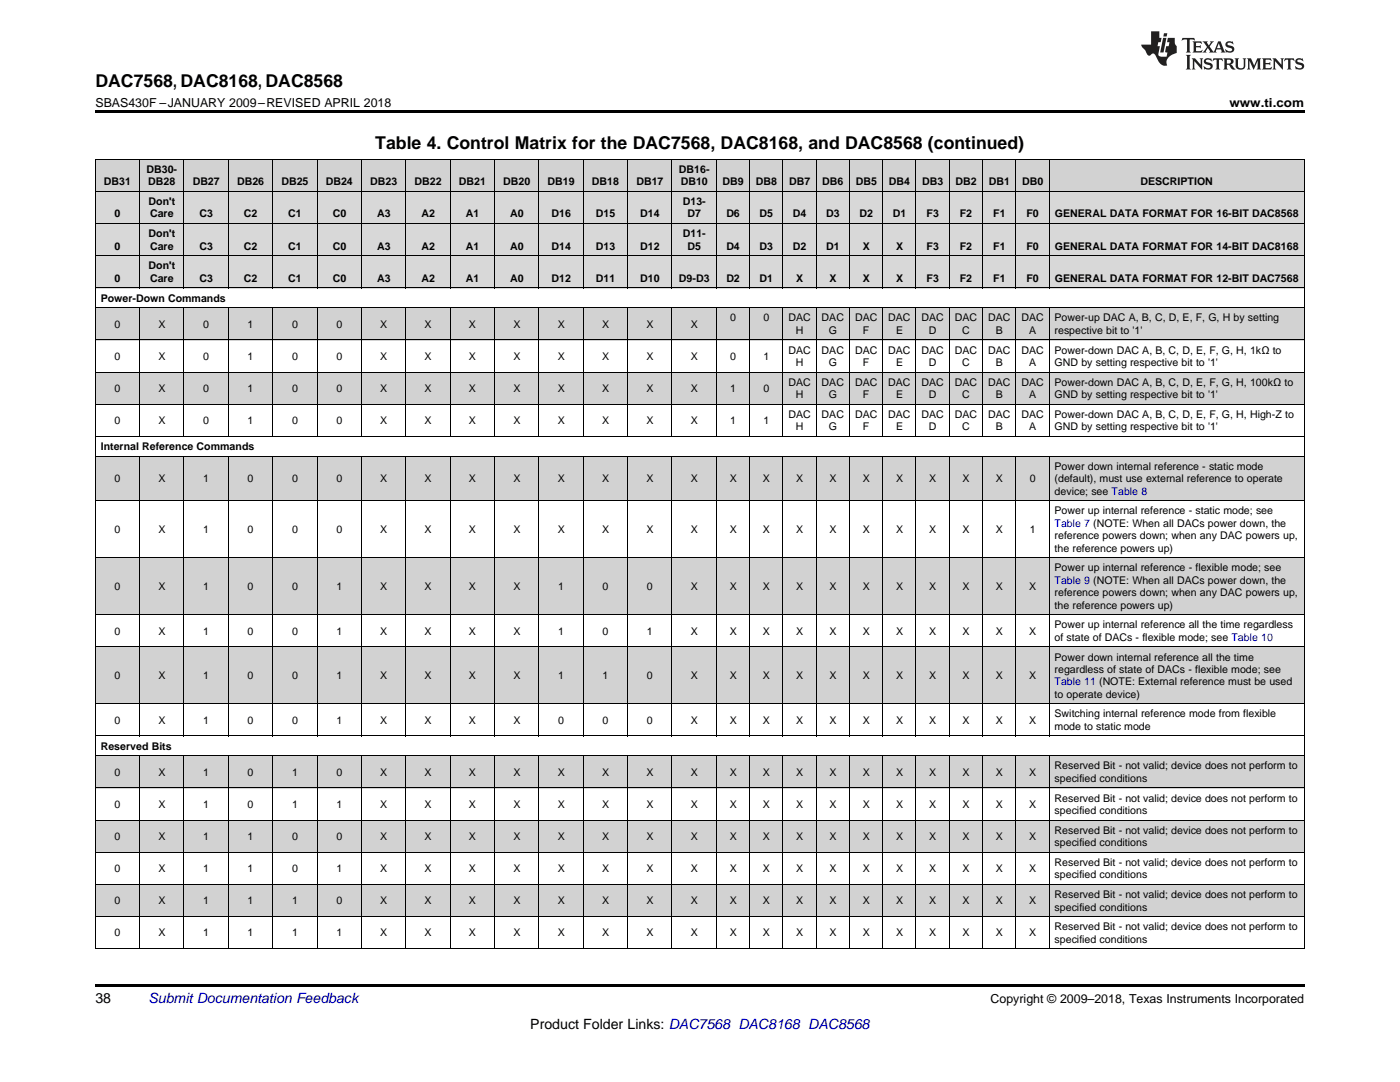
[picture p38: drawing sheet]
<svg xmlns="http://www.w3.org/2000/svg" width="279mm" height="216mm" viewBox="0 0 279 216" stroke-linecap="round" stroke-linejoin="round" font-family="sans-serif">
<defs><g id="words">
<g font-size="3.5">
<text x="19" y="17.3">DAC7568, DAC8168, DAC8568</text>
<text x="74.9" y="29.7">Table 4. Control Matrix for the DAC7568, DAC8168, and DAC8568 (continued)</text>
</g>
<g font-size="2.8">
<text x="19" y="200.1">38</text>
<text x="105.8" y="205.4">Product Folder Links: DAC7568 DAC8168 DAC8568</text>
</g>
<text font-size="2.8" fill="#0000c8" x="29.6" y="200.1">Submit Documentation Feedback</text>
<g font-size="2.5">
<text x="19" y="21.4">SBAS430F –JANUARY 2009–REVISED APRIL 2018</text>
<text x="245.4" y="21.4">www.ti.com</text>
<text x="197.7" y="200.1">Copyright © 2009–2018, Texas Instruments Incorporated</text>
</g>
<g font-size="2.1">
<text x="29.2" y="34.5">DB30-</text>
<text x="135.5" y="34.5">DB16-</text>
<text x="20.7" y="37">DB31</text>
<text x="29.6" y="37">DB28</text>
<text x="29.7" y="40.9">Don't</text>
<text x="38.5" y="37">DB27</text>
<text x="47.3" y="37">DB26</text>
<text x="56.2" y="37">DB25</text>
<text x="65" y="37">DB24</text>
<text x="73.9" y="37">DB23</text>
<text x="82.7" y="37">DB22</text>
<text x="91.6" y="37">DB21</text>
<text x="100.4" y="37">DB20</text>
<text x="109.3" y="37">DB19</text>
<text x="118.1" y="37">DB18</text>
<text x="127" y="37">DB17</text>
<text x="135.9" y="37">DB10</text>
<text x="136.3" y="40.9">D13-</text>
<text x="144.2" y="37">DB9</text>
<text x="150.8" y="37">DB8</text>
<text x="157.5" y="37">DB7</text>
<text x="164.1" y="37">DB6</text>
<text x="170.8" y="37">DB5</text>
<text x="177.4" y="37">DB4</text>
<text x="184" y="37">DB3</text>
<text x="190.7" y="37">DB2</text>
<text x="197.3" y="37">DB1</text>
<text x="204" y="37">DB0</text>
<text x="227.6" y="37">DESCRIPTION</text>
<text x="22.9" y="43.4">0</text>
<text x="29.7" y="47.3">Don't</text>
<text x="30" y="43.4">Care</text>
<text x="39.8" y="43.4">C3</text>
<text x="48.7" y="43.4">C2</text>
<text x="57.5" y="43.4">C1</text>
<text x="66.4" y="43.4">C0</text>
<text x="75.2" y="43.4">A3</text>
<text x="84.1" y="43.4">A2</text>
<text x="93" y="43.4">A1</text>
<text x="101.8" y="43.4">A0</text>
<text x="110.1" y="43.4">D16</text>
<text x="118.9" y="43.4">D15</text>
<text x="127.8" y="43.4">D14</text>
<text x="136.3" y="47.3">D11-</text>
<text x="137.2" y="43.4">D7</text>
<text x="145" y="43.4">D6</text>
<text x="151.6" y="43.4">D5</text>
<text x="158.2" y="43.4">D4</text>
<text x="164.9" y="43.4">D3</text>
<text x="171.5" y="43.4">D2</text>
<text x="178.2" y="43.4">D1</text>
<text x="184.9" y="43.4">F3</text>
<text x="191.6" y="43.4">F2</text>
<text x="198.2" y="43.4">F1</text>
<text x="204.9" y="43.4">F0</text>
<text x="210.5" y="43.4">GENERAL DATA FORMAT FOR 16-BIT DAC8568</text>
<text x="22.9" y="49.8">0</text>
<text x="29.7" y="53.8">Don't</text>
<text x="30" y="49.8">Care</text>
<text x="39.8" y="49.8">C3</text>
<text x="48.7" y="49.8">C2</text>
<text x="57.5" y="49.8">C1</text>
<text x="66.4" y="49.8">C0</text>
<text x="75.2" y="49.8">A3</text>
<text x="84.1" y="49.8">A2</text>
<text x="93" y="49.8">A1</text>
<text x="101.8" y="49.8">A0</text>
<text x="110.1" y="49.8">D14</text>
<text x="118.9" y="49.8">D13</text>
<text x="127.8" y="49.8">D12</text>
<text x="137.2" y="49.8">D5</text>
<text x="145" y="49.8">D4</text>
<text x="151.6" y="49.8">D3</text>
<text x="158.2" y="49.8">D2</text>
<text x="164.9" y="49.8">D1</text>
<text x="172.2" y="49.8">X</text>
<text x="178.8" y="49.8">X</text>
<text x="184.9" y="49.8">F3</text>
<text x="191.6" y="49.8">F2</text>
<text x="198.2" y="49.8">F1</text>
<text x="204.9" y="49.8">F0</text>
<text x="210.5" y="49.8">GENERAL DATA FORMAT FOR 14-BIT DAC8168</text>
<text x="22.9" y="56.2">0</text>
<text x="30" y="56.2">Care</text>
<text x="39.8" y="56.2">C3</text>
<text x="48.7" y="56.2">C2</text>
<text x="57.5" y="56.2">C1</text>
<text x="66.4" y="56.2">C0</text>
<text x="75.2" y="56.2">A3</text>
<text x="84.1" y="56.2">A2</text>
<text x="93" y="56.2">A1</text>
<text x="101.8" y="56.2">A0</text>
<text x="110.1" y="56.2">D12</text>
<text x="118.9" y="56.2">D11</text>
<text x="127.8" y="56.2">D10</text>
<text x="135.5" y="56.2">D9-D3</text>
<text x="145" y="56.2">D2</text>
<text x="151.6" y="56.2">D1</text>
<text x="158.9" y="56.2">X</text>
<text x="165.5" y="56.2">X</text>
<text x="172.2" y="56.2">X</text>
<text x="178.8" y="56.2">X</text>
<text x="184.9" y="56.2">F3</text>
<text x="191.6" y="56.2">F2</text>
<text x="198.2" y="56.2">F1</text>
<text x="204.9" y="56.2">F0</text>
<text x="210.5" y="56.2">GENERAL DATA FORMAT FOR 12-BIT DAC7568</text>
<text x="20.1" y="60.2">Power-Down Commands</text>
<text x="22.9" y="65.4">0</text>
<text x="31.6" y="65.4">X</text>
<text x="40.6" y="65.4">0</text>
<text x="49.4" y="65.4">1</text>
<text x="58.3" y="65.4">0</text>
<text x="67.1" y="65.4">0</text>
<text x="75.9" y="65.4">X</text>
<text x="84.7" y="65.4">X</text>
<text x="93.6" y="65.4">X</text>
<text x="102.4" y="65.4">X</text>
<text x="111.3" y="65.4">X</text>
<text x="120.2" y="65.4">X</text>
<text x="129" y="65.4">X</text>
<text x="137.9" y="65.4">X</text>
<text x="145.7" y="64.1">0</text>
<text x="152.4" y="64.1">0</text>
<text x="157.3" y="64.1">DAC</text>
<text x="164" y="64.1">DAC</text>
<text x="170.6" y="64.1">DAC</text>
<text x="177.3" y="64.1">DAC</text>
<text x="183.9" y="64.1">DAC</text>
<text x="190.5" y="64.1">DAC</text>
<text x="197.2" y="64.1">DAC</text>
<text x="203.8" y="64.1">DAC</text>
<text x="210.5" y="64.1">Power-up DAC A, B, C, D, E, F, G, H by setting</text>
<text x="22.9" y="71.8">0</text>
<text x="31.6" y="71.8">X</text>
<text x="40.6" y="71.8">0</text>
<text x="49.4" y="71.8">1</text>
<text x="58.3" y="71.8">0</text>
<text x="67.1" y="71.8">0</text>
<text x="75.9" y="71.8">X</text>
<text x="84.7" y="71.8">X</text>
<text x="93.6" y="71.8">X</text>
<text x="102.4" y="71.8">X</text>
<text x="111.3" y="71.8">X</text>
<text x="120.2" y="71.8">X</text>
<text x="129" y="71.8">X</text>
<text x="137.9" y="71.8">X</text>
<text x="145.7" y="71.8">0</text>
<text x="152.4" y="71.8">1</text>
<text x="157.3" y="70.6">DAC</text>
<text x="158.8" y="66.6">H</text>
<text x="164" y="70.6">DAC</text>
<text x="165.4" y="66.6">G</text>
<text x="170.6" y="70.6">DAC</text>
<text x="172.2" y="66.6">F</text>
<text x="177.3" y="70.6">DAC</text>
<text x="178.8" y="66.6">E</text>
<text x="183.9" y="70.6">DAC</text>
<text x="185.4" y="66.6">D</text>
<text x="190.5" y="70.6">DAC</text>
<text x="192" y="66.6">C</text>
<text x="197.2" y="70.6">DAC</text>
<text x="198.8" y="66.6">B</text>
<text x="203.8" y="70.6">DAC</text>
<text x="205.4" y="66.6">A</text>
<text x="210.5" y="66.6">respective bit to '1'</text>
<text x="210.5" y="70.6">Power-down DAC A, B, C, D, E, F, G, H, 1kΩ to</text>
<text x="157.3" y="77">DAC</text>
<text x="158.8" y="73">H</text>
<text x="164" y="77">DAC</text>
<text x="165.4" y="73">G</text>
<text x="170.6" y="77">DAC</text>
<text x="172.2" y="73">F</text>
<text x="177.3" y="77">DAC</text>
<text x="178.8" y="73">E</text>
<text x="183.9" y="77">DAC</text>
<text x="185.4" y="73">D</text>
<text x="190.5" y="77">DAC</text>
<text x="192" y="73">C</text>
<text x="197.2" y="77">DAC</text>
<text x="198.8" y="73">B</text>
<text x="203.8" y="77">DAC</text>
<text x="205.4" y="73">A</text>
<text x="210.5" y="73">GND by setting respective bit to '1'</text>
<text x="210.5" y="77">Power-down DAC A, B, C, D, E, F, G, H, 100kΩ to</text>
<text x="22.9" y="78.2">0</text>
<text x="31.6" y="78.2">X</text>
<text x="40.6" y="78.2">0</text>
<text x="49.4" y="78.2">1</text>
<text x="58.3" y="78.2">0</text>
<text x="67.1" y="78.2">0</text>
<text x="75.9" y="78.2">X</text>
<text x="84.7" y="78.2">X</text>
<text x="93.6" y="78.2">X</text>
<text x="102.4" y="78.2">X</text>
<text x="111.3" y="78.2">X</text>
<text x="120.2" y="78.2">X</text>
<text x="129" y="78.2">X</text>
<text x="137.9" y="78.2">X</text>
<text x="145.7" y="78.2">1</text>
<text x="152.4" y="78.2">0</text>
<text x="157.3" y="83.4">DAC</text>
<text x="158.8" y="79.4">H</text>
<text x="164" y="83.4">DAC</text>
<text x="165.4" y="79.4">G</text>
<text x="170.6" y="83.4">DAC</text>
<text x="172.2" y="79.4">F</text>
<text x="177.3" y="83.4">DAC</text>
<text x="178.8" y="79.4">E</text>
<text x="183.9" y="83.4">DAC</text>
<text x="185.4" y="79.4">D</text>
<text x="190.5" y="83.4">DAC</text>
<text x="192" y="79.4">C</text>
<text x="197.2" y="83.4">DAC</text>
<text x="198.8" y="79.4">B</text>
<text x="203.8" y="83.4">DAC</text>
<text x="205.4" y="79.4">A</text>
<text x="210.5" y="79.4">GND by setting respective bit to '1'</text>
<text x="210.5" y="83.4">Power-down DAC A, B, C, D, E, F, G, H, High-Z to</text>
<text x="20.1" y="89.8">Internal Reference Commands</text>
<text x="22.9" y="84.6">0</text>
<text x="31.6" y="84.6">X</text>
<text x="40.6" y="84.6">0</text>
<text x="49.4" y="84.6">1</text>
<text x="58.3" y="84.6">0</text>
<text x="67.1" y="84.6">0</text>
<text x="75.9" y="84.6">X</text>
<text x="84.7" y="84.6">X</text>
<text x="93.6" y="84.6">X</text>
<text x="102.4" y="84.6">X</text>
<text x="111.3" y="84.6">X</text>
<text x="120.2" y="84.6">X</text>
<text x="129" y="84.6">X</text>
<text x="137.9" y="84.6">X</text>
<text x="145.7" y="84.6">1</text>
<text x="152.4" y="84.6">1</text>
<text x="158.8" y="85.9">H</text>
<text x="165.4" y="85.9">G</text>
<text x="172.2" y="85.9">F</text>
<text x="178.8" y="85.9">E</text>
<text x="185.4" y="85.9">D</text>
<text x="192" y="85.9">C</text>
<text x="198.8" y="85.9">B</text>
<text x="205.4" y="85.9">A</text>
<text x="210.5" y="85.9">GND by setting respective bit to '1'</text>
<text x="210.5" y="93.8">Power down internal reference - static mode</text>
<text x="22.9" y="96.2">0</text>
<text x="31.6" y="96.2">X</text>
<text x="40.6" y="96.2">1</text>
<text x="49.4" y="96.2">0</text>
<text x="58.3" y="96.2">0</text>
<text x="67.1" y="96.2">0</text>
<text x="75.9" y="96.2">X</text>
<text x="84.7" y="96.2">X</text>
<text x="93.6" y="96.2">X</text>
<text x="102.4" y="96.2">X</text>
<text x="111.3" y="96.2">X</text>
<text x="120.2" y="96.2">X</text>
<text x="129" y="96.2">X</text>
<text x="137.9" y="96.2">X</text>
<text x="145.6" y="96.2">X</text>
<text x="152.3" y="96.2">X</text>
<text x="158.9" y="96.2">X</text>
<text x="165.5" y="96.2">X</text>
<text x="172.2" y="96.2">X</text>
<text x="178.8" y="96.2">X</text>
<text x="185.5" y="96.2">X</text>
<text x="192.1" y="96.2">X</text>
<text x="198.8" y="96.2">X</text>
<text x="205.5" y="96.2">0</text>
<text x="210.5" y="96.2">(default), must use external reference to operate</text>
<text x="210.5" y="98.7">device; see Table 8</text>
<text x="22.9" y="106.4">0</text>
<text x="31.6" y="106.4">X</text>
<text x="40.6" y="106.4">1</text>
<text x="49.4" y="106.4">0</text>
<text x="58.3" y="106.4">0</text>
<text x="67.1" y="106.4">0</text>
<text x="75.9" y="106.4">X</text>
<text x="84.7" y="106.4">X</text>
<text x="93.6" y="106.4">X</text>
<text x="102.4" y="106.4">X</text>
<text x="111.3" y="106.4">X</text>
<text x="120.2" y="106.4">X</text>
<text x="129" y="106.4">X</text>
<text x="137.9" y="106.4">X</text>
<text x="145.6" y="106.4">X</text>
<text x="152.3" y="106.4">X</text>
<text x="158.9" y="106.4">X</text>
<text x="165.5" y="106.4">X</text>
<text x="172.2" y="106.4">X</text>
<text x="178.8" y="106.4">X</text>
<text x="185.5" y="106.4">X</text>
<text x="192.1" y="106.4">X</text>
<text x="198.8" y="106.4">X</text>
<text x="205.5" y="106.4">1</text>
<text x="210.5" y="102.7">Power up internal reference - static mode; see</text>
<text x="210.5" y="107.6">reference powers down; when any DAC powers up,</text>
<text x="210.5" y="110.1">the reference powers up)</text>
<text x="22.9" y="117.7">0</text>
<text x="31.6" y="117.7">X</text>
<text x="40.6" y="117.7">1</text>
<text x="49.4" y="117.7">0</text>
<text x="58.3" y="117.7">0</text>
<text x="67.1" y="117.7">1</text>
<text x="75.9" y="117.7">X</text>
<text x="84.7" y="117.7">X</text>
<text x="93.6" y="117.7">X</text>
<text x="102.4" y="117.7">X</text>
<text x="111.4" y="117.7">1</text>
<text x="120.3" y="117.7">0</text>
<text x="129.1" y="117.7">0</text>
<text x="137.9" y="117.7">X</text>
<text x="145.6" y="117.7">X</text>
<text x="152.3" y="117.7">X</text>
<text x="158.9" y="117.7">X</text>
<text x="165.5" y="117.7">X</text>
<text x="172.2" y="117.7">X</text>
<text x="178.8" y="117.7">X</text>
<text x="185.5" y="117.7">X</text>
<text x="192.1" y="117.7">X</text>
<text x="198.8" y="117.7">X</text>
<text x="205.4" y="117.7">X</text>
<text x="210.5" y="114">Power up internal reference - flexible mode; see</text>
<text x="210.5" y="119">reference powers down; when any DAC powers up,</text>
<text x="210.5" y="121.4">the reference powers up)</text>
<text x="210.5" y="125.4">Power up internal reference all the time regardless</text>
<text x="22.9" y="126.6">0</text>
<text x="31.6" y="126.6">X</text>
<text x="40.6" y="126.6">1</text>
<text x="49.4" y="126.6">0</text>
<text x="58.3" y="126.6">0</text>
<text x="67.1" y="126.6">1</text>
<text x="75.9" y="126.6">X</text>
<text x="84.7" y="126.6">X</text>
<text x="93.6" y="126.6">X</text>
<text x="102.4" y="126.6">X</text>
<text x="111.4" y="126.6">1</text>
<text x="120.3" y="126.6">0</text>
<text x="129.1" y="126.6">1</text>
<text x="137.9" y="126.6">X</text>
<text x="145.6" y="126.6">X</text>
<text x="152.3" y="126.6">X</text>
<text x="158.9" y="126.6">X</text>
<text x="165.5" y="126.6">X</text>
<text x="172.2" y="126.6">X</text>
<text x="178.8" y="126.6">X</text>
<text x="185.5" y="126.6">X</text>
<text x="192.1" y="126.6">X</text>
<text x="198.8" y="126.6">X</text>
<text x="205.4" y="126.6">X</text>
<text x="210.5" y="127.8">of state of DACs - flexible mode; see Table 10</text>
<text x="210.5" y="131.8">Power down internal reference all the time</text>
<text x="22.9" y="135.5">0</text>
<text x="31.6" y="135.5">X</text>
<text x="40.6" y="135.5">1</text>
<text x="49.4" y="135.5">0</text>
<text x="58.3" y="135.5">0</text>
<text x="67.1" y="135.5">1</text>
<text x="75.9" y="135.5">X</text>
<text x="84.7" y="135.5">X</text>
<text x="93.6" y="135.5">X</text>
<text x="102.4" y="135.5">X</text>
<text x="111.4" y="135.5">1</text>
<text x="120.3" y="135.5">1</text>
<text x="129.1" y="135.5">0</text>
<text x="137.9" y="135.5">X</text>
<text x="145.6" y="135.5">X</text>
<text x="152.3" y="135.5">X</text>
<text x="158.9" y="135.5">X</text>
<text x="165.5" y="135.5">X</text>
<text x="172.2" y="135.5">X</text>
<text x="178.8" y="135.5">X</text>
<text x="185.5" y="135.5">X</text>
<text x="192.1" y="135.5">X</text>
<text x="198.8" y="135.5">X</text>
<text x="205.4" y="135.5">X</text>
<text x="210.5" y="134.3">regardless of state of DACs - flexible mode; see</text>
<text x="210.5" y="139.2">to operate device)</text>
<text x="210.5" y="143.2">Switching internal reference mode from flexible</text>
<text x="20.1" y="149.6">Reserved Bits</text>
<text x="22.9" y="144.4">0</text>
<text x="31.6" y="144.4">X</text>
<text x="40.6" y="144.4">1</text>
<text x="49.4" y="144.4">0</text>
<text x="58.3" y="144.4">0</text>
<text x="67.1" y="144.4">1</text>
<text x="75.9" y="144.4">X</text>
<text x="84.7" y="144.4">X</text>
<text x="93.6" y="144.4">X</text>
<text x="102.4" y="144.4">X</text>
<text x="111.4" y="144.4">0</text>
<text x="120.3" y="144.4">0</text>
<text x="129.1" y="144.4">0</text>
<text x="137.9" y="144.4">X</text>
<text x="145.6" y="144.4">X</text>
<text x="152.3" y="144.4">X</text>
<text x="158.9" y="144.4">X</text>
<text x="165.5" y="144.4">X</text>
<text x="172.2" y="144.4">X</text>
<text x="178.8" y="144.4">X</text>
<text x="185.5" y="144.4">X</text>
<text x="192.1" y="144.4">X</text>
<text x="198.8" y="144.4">X</text>
<text x="205.4" y="144.4">X</text>
<text x="210.5" y="145.6">mode to static mode</text>
<text x="22.9" y="154.8">0</text>
<text x="31.6" y="154.8">X</text>
<text x="40.6" y="154.8">1</text>
<text x="49.4" y="154.8">0</text>
<text x="58.3" y="154.8">1</text>
<text x="67.1" y="154.8">0</text>
<text x="75.9" y="154.8">X</text>
<text x="84.7" y="154.8">X</text>
<text x="93.6" y="154.8">X</text>
<text x="102.4" y="154.8">X</text>
<text x="111.3" y="154.8">X</text>
<text x="120.2" y="154.8">X</text>
<text x="129" y="154.8">X</text>
<text x="137.9" y="154.8">X</text>
<text x="145.6" y="154.8">X</text>
<text x="152.3" y="154.8">X</text>
<text x="158.9" y="154.8">X</text>
<text x="165.5" y="154.8">X</text>
<text x="172.2" y="154.8">X</text>
<text x="178.8" y="154.8">X</text>
<text x="185.5" y="154.8">X</text>
<text x="192.1" y="154.8">X</text>
<text x="198.8" y="154.8">X</text>
<text x="205.4" y="154.8">X</text>
<text x="210.5" y="153.5">Reserved Bit - not valid; device does not perform to</text>
<text x="210.5" y="156">specified conditions</text>
<text x="22.9" y="161.2">0</text>
<text x="31.6" y="161.2">X</text>
<text x="40.6" y="161.2">1</text>
<text x="49.4" y="161.2">0</text>
<text x="58.3" y="161.2">1</text>
<text x="67.1" y="161.2">1</text>
<text x="75.9" y="161.2">X</text>
<text x="84.7" y="161.2">X</text>
<text x="93.6" y="161.2">X</text>
<text x="102.4" y="161.2">X</text>
<text x="111.3" y="161.2">X</text>
<text x="120.2" y="161.2">X</text>
<text x="129" y="161.2">X</text>
<text x="137.9" y="161.2">X</text>
<text x="145.6" y="161.2">X</text>
<text x="152.3" y="161.2">X</text>
<text x="158.9" y="161.2">X</text>
<text x="165.5" y="161.2">X</text>
<text x="172.2" y="161.2">X</text>
<text x="178.8" y="161.2">X</text>
<text x="185.5" y="161.2">X</text>
<text x="192.1" y="161.2">X</text>
<text x="198.8" y="161.2">X</text>
<text x="205.4" y="161.2">X</text>
<text x="210.5" y="159.9">Reserved Bit - not valid; device does not perform to</text>
<text x="22.9" y="167.6">0</text>
<text x="31.6" y="167.6">X</text>
<text x="40.6" y="167.6">1</text>
<text x="49.4" y="167.6">1</text>
<text x="58.3" y="167.6">0</text>
<text x="67.1" y="167.6">0</text>
<text x="75.9" y="167.6">X</text>
<text x="84.7" y="167.6">X</text>
<text x="93.6" y="167.6">X</text>
<text x="102.4" y="167.6">X</text>
<text x="111.3" y="167.6">X</text>
<text x="120.2" y="167.6">X</text>
<text x="129" y="167.6">X</text>
<text x="137.9" y="167.6">X</text>
<text x="145.6" y="167.6">X</text>
<text x="152.3" y="167.6">X</text>
<text x="158.9" y="167.6">X</text>
<text x="165.5" y="167.6">X</text>
<text x="172.2" y="167.6">X</text>
<text x="178.8" y="167.6">X</text>
<text x="185.5" y="167.6">X</text>
<text x="192.1" y="167.6">X</text>
<text x="198.8" y="167.6">X</text>
<text x="205.4" y="167.6">X</text>
<text x="210.5" y="162.4">specified conditions</text>
<text x="210.5" y="166.4">Reserved Bit - not valid; device does not perform to</text>
<text x="210.5" y="168.8">specified conditions</text>
<text x="210.5" y="172.8">Reserved Bit - not valid; device does not perform to</text>
<text x="22.9" y="174">0</text>
<text x="31.6" y="174">X</text>
<text x="40.6" y="174">1</text>
<text x="49.4" y="174">1</text>
<text x="58.3" y="174">0</text>
<text x="67.1" y="174">1</text>
<text x="75.9" y="174">X</text>
<text x="84.7" y="174">X</text>
<text x="93.6" y="174">X</text>
<text x="102.4" y="174">X</text>
<text x="111.3" y="174">X</text>
<text x="120.2" y="174">X</text>
<text x="129" y="174">X</text>
<text x="137.9" y="174">X</text>
<text x="145.6" y="174">X</text>
<text x="152.3" y="174">X</text>
<text x="158.9" y="174">X</text>
<text x="165.5" y="174">X</text>
<text x="172.2" y="174">X</text>
<text x="178.8" y="174">X</text>
<text x="185.5" y="174">X</text>
<text x="192.1" y="174">X</text>
<text x="198.8" y="174">X</text>
<text x="205.4" y="174">X</text>
<text x="210.5" y="175.3">specified conditions</text>
<text x="210.5" y="179.2">Reserved Bit - not valid; device does not perform to</text>
<text x="22.9" y="180.4">0</text>
<text x="31.6" y="180.4">X</text>
<text x="40.6" y="180.4">1</text>
<text x="49.4" y="180.4">1</text>
<text x="58.3" y="180.4">1</text>
<text x="67.1" y="180.4">0</text>
<text x="75.9" y="180.4">X</text>
<text x="84.7" y="180.4">X</text>
<text x="93.6" y="180.4">X</text>
<text x="102.4" y="180.4">X</text>
<text x="111.3" y="180.4">X</text>
<text x="120.2" y="180.4">X</text>
<text x="129" y="180.4">X</text>
<text x="137.9" y="180.4">X</text>
<text x="145.6" y="180.4">X</text>
<text x="152.3" y="180.4">X</text>
<text x="158.9" y="180.4">X</text>
<text x="165.5" y="180.4">X</text>
<text x="172.2" y="180.4">X</text>
<text x="178.8" y="180.4">X</text>
<text x="185.5" y="180.4">X</text>
<text x="192.1" y="180.4">X</text>
<text x="198.8" y="180.4">X</text>
<text x="205.4" y="180.4">X</text>
<text x="210.5" y="181.7">specified conditions</text>
<text x="210.5" y="185.6">Reserved Bit - not valid; device does not perform to</text>
<text x="22.9" y="186.9">0</text>
<text x="31.6" y="186.9">X</text>
<text x="40.6" y="186.9">1</text>
<text x="49.4" y="186.9">1</text>
<text x="58.3" y="186.9">1</text>
<text x="67.1" y="186.9">1</text>
<text x="75.9" y="186.9">X</text>
<text x="84.7" y="186.9">X</text>
<text x="93.6" y="186.9">X</text>
<text x="102.4" y="186.9">X</text>
<text x="111.3" y="186.9">X</text>
<text x="120.2" y="186.9">X</text>
<text x="129" y="186.9">X</text>
<text x="137.9" y="186.9">X</text>
<text x="145.6" y="186.9">X</text>
<text x="152.3" y="186.9">X</text>
<text x="158.9" y="186.9">X</text>
<text x="165.5" y="186.9">X</text>
<text x="172.2" y="186.9">X</text>
<text x="178.8" y="186.9">X</text>
<text x="185.5" y="186.9">X</text>
<text x="192.1" y="186.9">X</text>
<text x="198.8" y="186.9">X</text>
<text x="205.4" y="186.9">X</text>
<text x="210.5" y="188.1">specified conditions</text>
</g>
<g font-size="2.1" fill="#00f">
<text x="210.5" y="105.1">Table 7 (NOTE: When all DACs power down, the</text>
<text x="210.5" y="116.5">Table 9 (NOTE: When all DACs power down, the</text>
<text x="210.5" y="136.7">Table 11 (NOTE: External reference must be used</text>
</g>
</g></defs>
<g fill="#d2d2d2">
<path d="M19 176.5h8.9v6.5h-8.9z"/>
<path d="M27.9 176.5h8.9v6.5h-8.9z"/>
<path d="M36.8 176.5h8.8v6.5h-8.8z"/>
<path d="M45.6 176.5h8.9v6.5h-8.9z"/>
<path d="M54.5 176.5h8.8v6.5h-8.8z"/>
<path d="M63.3 176.5h8.9v6.5h-8.9z"/>
<path d="M72.2 176.5h8.8v6.5h-8.8z"/>
<path d="M81 176.5h8.9v6.5h-8.9z"/>
<path d="M89.9 176.5h8.8v6.5h-8.8z"/>
<path d="M98.7 176.5h8.9v6.5h-8.9z"/>
<path d="M107.6 176.5h8.9v6.5h-8.9z"/>
<path d="M116.5 176.5h8.8v6.5h-8.8z"/>
<path d="M125.3 176.5h8.9v6.5h-8.9z"/>
<path d="M134.2 176.5h8.8v6.5h-8.8z"/>
<path d="M143 176.5h6.6v6.5h-6.6z"/>
<path d="M149.6 176.5h6.7v6.5h-6.7z"/>
<path d="M156.3 176.5h6.6v6.5h-6.6z"/>
<path d="M162.9 176.5h6.7v6.5h-6.7z"/>
<path d="M169.6 176.5h6.6v6.5h-6.6z"/>
<path d="M176.2 176.5h6.6v6.5h-6.6z"/>
<path d="M182.8 176.5h6.7v6.5h-6.7z"/>
<path d="M189.5 176.5h6.6v6.5h-6.6z"/>
<path d="M196.1 176.5h6.7v6.5h-6.7z"/>
<path d="M202.8 176.5h6.6v6.5h-6.6z"/>
<path d="M209.4 176.5h50.9v6.5h-50.9z"/>
<path d="M19 163.7h8.9v6.4h-8.9z"/>
<path d="M27.9 163.7h8.9v6.4h-8.9z"/>
<path d="M36.8 163.7h8.8v6.4h-8.8z"/>
<path d="M45.6 163.7h8.9v6.4h-8.9z"/>
<path d="M54.5 163.7h8.8v6.4h-8.8z"/>
<path d="M63.3 163.7h8.9v6.4h-8.9z"/>
<path d="M72.2 163.7h8.8v6.4h-8.8z"/>
<path d="M81 163.7h8.9v6.4h-8.9z"/>
<path d="M89.9 163.7h8.8v6.4h-8.8z"/>
<path d="M98.7 163.7h8.9v6.4h-8.9z"/>
<path d="M107.6 163.7h8.9v6.4h-8.9z"/>
<path d="M116.5 163.7h8.8v6.4h-8.8z"/>
<path d="M125.3 163.7h8.9v6.4h-8.9z"/>
<path d="M134.2 163.7h8.8v6.4h-8.8z"/>
<path d="M143 163.7h6.6v6.4h-6.6z"/>
<path d="M149.6 163.7h6.7v6.4h-6.7z"/>
<path d="M156.3 163.7h6.6v6.4h-6.6z"/>
<path d="M162.9 163.7h6.7v6.4h-6.7z"/>
<path d="M169.6 163.7h6.6v6.4h-6.6z"/>
<path d="M176.2 163.7h6.6v6.4h-6.6z"/>
<path d="M182.8 163.7h6.7v6.4h-6.7z"/>
<path d="M189.5 163.7h6.6v6.4h-6.6z"/>
<path d="M196.1 163.7h6.7v6.4h-6.7z"/>
<path d="M202.8 163.7h6.6v6.4h-6.6z"/>
<path d="M209.4 163.7h50.9v6.4h-50.9z"/>
<path d="M19 150.8h8.9v6.5h-8.9z"/>
<path d="M27.9 150.8h8.9v6.5h-8.9z"/>
<path d="M36.8 150.8h8.8v6.5h-8.8z"/>
<path d="M45.6 150.8h8.9v6.5h-8.9z"/>
<path d="M54.5 150.8h8.8v6.5h-8.8z"/>
<path d="M63.3 150.8h8.9v6.5h-8.9z"/>
<path d="M72.2 150.8h8.8v6.5h-8.8z"/>
<path d="M81 150.8h8.9v6.5h-8.9z"/>
<path d="M89.9 150.8h8.8v6.5h-8.8z"/>
<path d="M98.7 150.8h8.9v6.5h-8.9z"/>
<path d="M107.6 150.8h8.9v6.5h-8.9z"/>
<path d="M116.5 150.8h8.8v6.5h-8.8z"/>
<path d="M125.3 150.8h8.9v6.5h-8.9z"/>
<path d="M134.2 150.8h8.8v6.5h-8.8z"/>
<path d="M143 150.8h6.6v6.5h-6.6z"/>
<path d="M149.6 150.8h6.7v6.5h-6.7z"/>
<path d="M156.3 150.8h6.6v6.5h-6.6z"/>
<path d="M162.9 150.8h6.7v6.5h-6.7z"/>
<path d="M169.6 150.8h6.6v6.5h-6.6z"/>
<path d="M176.2 150.8h6.6v6.5h-6.6z"/>
<path d="M182.8 150.8h6.7v6.5h-6.7z"/>
<path d="M189.5 150.8h6.6v6.5h-6.6z"/>
<path d="M196.1 150.8h6.7v6.5h-6.7z"/>
<path d="M202.8 150.8h6.6v6.5h-6.6z"/>
<path d="M209.4 150.8h50.9v6.5h-50.9z"/>
<path d="M19 129.1h8.9v11.4h-8.9z"/>
<path d="M27.9 129.1h8.9v11.4h-8.9z"/>
<path d="M36.8 129.1h8.8v11.4h-8.8z"/>
<path d="M45.6 129.1h8.9v11.4h-8.9z"/>
<path d="M54.5 129.1h8.8v11.4h-8.8z"/>
<path d="M63.3 129.1h8.9v11.4h-8.9z"/>
<path d="M72.2 129.1h8.8v11.4h-8.8z"/>
<path d="M81 129.1h8.9v11.4h-8.9z"/>
<path d="M89.9 129.1h8.8v11.4h-8.8z"/>
<path d="M98.7 129.1h8.9v11.4h-8.9z"/>
<path d="M107.6 129.1h8.9v11.4h-8.9z"/>
<path d="M116.5 129.1h8.8v11.4h-8.8z"/>
<path d="M125.3 129.1h8.9v11.4h-8.9z"/>
<path d="M134.2 129.1h8.8v11.4h-8.8z"/>
<path d="M143 129.1h6.6v11.4h-6.6z"/>
<path d="M149.6 129.1h6.7v11.4h-6.7z"/>
<path d="M156.3 129.1h6.6v11.4h-6.6z"/>
<path d="M162.9 129.1h6.7v11.4h-6.7z"/>
<path d="M169.6 129.1h6.6v11.4h-6.6z"/>
<path d="M176.2 129.1h6.6v11.4h-6.6z"/>
<path d="M182.8 129.1h6.7v11.4h-6.7z"/>
<path d="M189.5 129.1h6.6v11.4h-6.6z"/>
<path d="M196.1 129.1h6.7v11.4h-6.7z"/>
<path d="M202.8 129.1h6.6v11.4h-6.6z"/>
<path d="M209.4 129.1h50.9v11.4h-50.9z"/>
<path d="M19 111.3h8.9v11.4h-8.9z"/>
<path d="M27.9 111.3h8.9v11.4h-8.9z"/>
<path d="M36.8 111.3h8.8v11.4h-8.8z"/>
<path d="M45.6 111.3h8.9v11.4h-8.9z"/>
<path d="M54.5 111.3h8.8v11.4h-8.8z"/>
<path d="M63.3 111.3h8.9v11.4h-8.9z"/>
<path d="M72.2 111.3h8.8v11.4h-8.8z"/>
<path d="M81 111.3h8.9v11.4h-8.9z"/>
<path d="M89.9 111.3h8.8v11.4h-8.8z"/>
<path d="M98.7 111.3h8.9v11.4h-8.9z"/>
<path d="M107.6 111.3h8.9v11.4h-8.9z"/>
<path d="M116.5 111.3h8.8v11.4h-8.8z"/>
<path d="M125.3 111.3h8.9v11.4h-8.9z"/>
<path d="M134.2 111.3h8.8v11.4h-8.8z"/>
<path d="M143 111.3h6.6v11.4h-6.6z"/>
<path d="M149.6 111.3h6.7v11.4h-6.7z"/>
<path d="M156.3 111.3h6.6v11.4h-6.6z"/>
<path d="M162.9 111.3h6.7v11.4h-6.7z"/>
<path d="M169.6 111.3h6.6v11.4h-6.6z"/>
<path d="M176.2 111.3h6.6v11.4h-6.6z"/>
<path d="M182.8 111.3h6.7v11.4h-6.7z"/>
<path d="M189.5 111.3h6.6v11.4h-6.6z"/>
<path d="M196.1 111.3h6.7v11.4h-6.7z"/>
<path d="M202.8 111.3h6.6v11.4h-6.6z"/>
<path d="M209.4 111.3h50.9v11.4h-50.9z"/>
<path d="M19 91.1h8.9v8.9h-8.9z"/>
<path d="M27.9 91.1h8.9v8.9h-8.9z"/>
<path d="M36.8 91.1h8.8v8.9h-8.8z"/>
<path d="M45.6 91.1h8.9v8.9h-8.9z"/>
<path d="M54.5 91.1h8.8v8.9h-8.8z"/>
<path d="M63.3 91.1h8.9v8.9h-8.9z"/>
<path d="M72.2 91.1h8.8v8.9h-8.8z"/>
<path d="M81 91.1h8.9v8.9h-8.9z"/>
<path d="M89.9 91.1h8.8v8.9h-8.8z"/>
<path d="M98.7 91.1h8.9v8.9h-8.9z"/>
<path d="M107.6 91.1h8.9v8.9h-8.9z"/>
<path d="M116.5 91.1h8.8v8.9h-8.8z"/>
<path d="M125.3 91.1h8.9v8.9h-8.9z"/>
<path d="M134.2 91.1h8.8v8.9h-8.8z"/>
<path d="M143 91.1h6.6v8.9h-6.6z"/>
<path d="M149.6 91.1h6.7v8.9h-6.7z"/>
<path d="M156.3 91.1h6.6v8.9h-6.6z"/>
<path d="M162.9 91.1h6.7v8.9h-6.7z"/>
<path d="M169.6 91.1h6.6v8.9h-6.6z"/>
<path d="M176.2 91.1h6.6v8.9h-6.6z"/>
<path d="M182.8 91.1h6.7v8.9h-6.7z"/>
<path d="M189.5 91.1h6.6v8.9h-6.6z"/>
<path d="M196.1 91.1h6.7v8.9h-6.7z"/>
<path d="M202.8 91.1h6.6v8.9h-6.6z"/>
<path d="M209.4 91.1h50.9v8.9h-50.9z"/>
<path d="M19 74.3h8.9v6.4h-8.9z"/>
<path d="M27.9 74.3h8.9v6.4h-8.9z"/>
<path d="M36.8 74.3h8.8v6.4h-8.8z"/>
<path d="M45.6 74.3h8.9v6.4h-8.9z"/>
<path d="M54.5 74.3h8.8v6.4h-8.8z"/>
<path d="M63.3 74.3h8.9v6.4h-8.9z"/>
<path d="M72.2 74.3h8.8v6.4h-8.8z"/>
<path d="M81 74.3h8.9v6.4h-8.9z"/>
<path d="M89.9 74.3h8.8v6.4h-8.8z"/>
<path d="M98.7 74.3h8.9v6.4h-8.9z"/>
<path d="M107.6 74.3h8.9v6.4h-8.9z"/>
<path d="M116.5 74.3h8.8v6.4h-8.8z"/>
<path d="M125.3 74.3h8.9v6.4h-8.9z"/>
<path d="M134.2 74.3h8.8v6.4h-8.8z"/>
<path d="M143 74.3h6.6v6.4h-6.6z"/>
<path d="M149.6 74.3h6.7v6.4h-6.7z"/>
<path d="M156.3 74.3h6.6v6.4h-6.6z"/>
<path d="M162.9 74.3h6.7v6.4h-6.7z"/>
<path d="M169.6 74.3h6.6v6.4h-6.6z"/>
<path d="M176.2 74.3h6.6v6.4h-6.6z"/>
<path d="M182.8 74.3h6.7v6.4h-6.7z"/>
<path d="M189.5 74.3h6.6v6.4h-6.6z"/>
<path d="M196.1 74.3h6.7v6.4h-6.7z"/>
<path d="M202.8 74.3h6.6v6.4h-6.6z"/>
<path d="M209.4 74.3h50.9v6.4h-50.9z"/>
<path d="M19 61.5h8.9v6.4h-8.9z"/>
<path d="M27.9 61.5h8.9v6.4h-8.9z"/>
<path d="M36.8 61.5h8.8v6.4h-8.8z"/>
<path d="M45.6 61.5h8.9v6.4h-8.9z"/>
<path d="M54.5 61.5h8.8v6.4h-8.8z"/>
<path d="M63.3 61.5h8.9v6.4h-8.9z"/>
<path d="M72.2 61.5h8.8v6.4h-8.8z"/>
<path d="M81 61.5h8.9v6.4h-8.9z"/>
<path d="M89.9 61.5h8.8v6.4h-8.8z"/>
<path d="M98.7 61.5h8.9v6.4h-8.9z"/>
<path d="M107.6 61.5h8.9v6.4h-8.9z"/>
<path d="M116.5 61.5h8.8v6.4h-8.8z"/>
<path d="M125.3 61.5h8.9v6.4h-8.9z"/>
<path d="M134.2 61.5h8.8v6.4h-8.8z"/>
<path d="M143 61.5h6.6v6.4h-6.6z"/>
<path d="M149.6 61.5h6.7v6.4h-6.7z"/>
<path d="M156.3 61.5h6.6v6.4h-6.6z"/>
<path d="M162.9 61.5h6.7v6.4h-6.7z"/>
<path d="M169.6 61.5h6.6v6.4h-6.6z"/>
<path d="M176.2 61.5h6.6v6.4h-6.6z"/>
<path d="M182.8 61.5h6.7v6.4h-6.7z"/>
<path d="M189.5 61.5h6.6v6.4h-6.6z"/>
<path d="M196.1 61.5h6.7v6.4h-6.7z"/>
<path d="M202.8 61.5h6.6v6.4h-6.6z"/>
<path d="M209.4 61.5h50.9v6.4h-50.9z"/>
</g>
<g fill="#d8d8d8">
<path d="M19 51.1h8.9v6.4h-8.9z"/>
<path d="M27.9 51.1h8.9v6.4h-8.9z"/>
<path d="M36.8 51.1h8.8v6.4h-8.8z"/>
<path d="M45.6 51.1h8.9v6.4h-8.9z"/>
<path d="M54.5 51.1h8.8v6.4h-8.8z"/>
<path d="M63.3 51.1h8.9v6.4h-8.9z"/>
<path d="M72.2 51.1h8.8v6.4h-8.8z"/>
<path d="M81 51.1h8.9v6.4h-8.9z"/>
<path d="M89.9 51.1h8.8v6.4h-8.8z"/>
<path d="M98.7 51.1h8.9v6.4h-8.9z"/>
<path d="M107.6 51.1h8.9v6.4h-8.9z"/>
<path d="M116.5 51.1h8.8v6.4h-8.8z"/>
<path d="M125.3 51.1h8.9v6.4h-8.9z"/>
<path d="M134.2 51.1h8.8v6.4h-8.8z"/>
<path d="M143 51.1h6.6v6.4h-6.6z"/>
<path d="M149.6 51.1h6.7v6.4h-6.7z"/>
<path d="M156.3 51.1h6.6v6.4h-6.6z"/>
<path d="M162.9 51.1h6.7v6.4h-6.7z"/>
<path d="M169.6 51.1h6.6v6.4h-6.6z"/>
<path d="M176.2 51.1h6.6v6.4h-6.6z"/>
<path d="M182.8 51.1h6.7v6.4h-6.7z"/>
<path d="M189.5 51.1h6.6v6.4h-6.6z"/>
<path d="M196.1 51.1h6.7v6.4h-6.7z"/>
<path d="M202.8 51.1h6.6v6.4h-6.6z"/>
<path d="M209.4 51.1h50.9v6.4h-50.9z"/>
<path d="M19 44.7h8.9v6.4h-8.9z"/>
<path d="M27.9 44.7h8.9v6.4h-8.9z"/>
<path d="M36.8 44.7h8.8v6.4h-8.8z"/>
<path d="M45.6 44.7h8.9v6.4h-8.9z"/>
<path d="M54.5 44.7h8.8v6.4h-8.8z"/>
<path d="M63.3 44.7h8.9v6.4h-8.9z"/>
<path d="M72.2 44.7h8.8v6.4h-8.8z"/>
<path d="M81 44.7h8.9v6.4h-8.9z"/>
<path d="M89.9 44.7h8.8v6.4h-8.8z"/>
<path d="M98.7 44.7h8.9v6.4h-8.9z"/>
<path d="M107.6 44.7h8.9v6.4h-8.9z"/>
<path d="M116.5 44.7h8.8v6.4h-8.8z"/>
<path d="M125.3 44.7h8.9v6.4h-8.9z"/>
<path d="M134.2 44.7h8.8v6.4h-8.8z"/>
<path d="M143 44.7h6.6v6.4h-6.6z"/>
<path d="M149.6 44.7h6.7v6.4h-6.7z"/>
<path d="M156.3 44.7h6.6v6.4h-6.6z"/>
<path d="M162.9 44.7h6.7v6.4h-6.7z"/>
<path d="M169.6 44.7h6.6v6.4h-6.6z"/>
<path d="M176.2 44.7h6.6v6.4h-6.6z"/>
<path d="M182.8 44.7h6.7v6.4h-6.7z"/>
<path d="M189.5 44.7h6.6v6.4h-6.6z"/>
<path d="M196.1 44.7h6.7v6.4h-6.7z"/>
<path d="M202.8 44.7h6.6v6.4h-6.6z"/>
<path d="M209.4 44.7h50.9v6.4h-50.9z"/>
<path d="M19 38.2h8.9v6.5h-8.9z"/>
<path d="M27.9 38.2h8.9v6.5h-8.9z"/>
<path d="M36.8 38.2h8.8v6.5h-8.8z"/>
<path d="M45.6 38.2h8.9v6.5h-8.9z"/>
<path d="M54.5 38.2h8.8v6.5h-8.8z"/>
<path d="M63.3 38.2h8.9v6.5h-8.9z"/>
<path d="M72.2 38.2h8.8v6.5h-8.8z"/>
<path d="M81 38.2h8.9v6.5h-8.9z"/>
<path d="M89.9 38.2h8.8v6.5h-8.8z"/>
<path d="M98.7 38.2h8.9v6.5h-8.9z"/>
<path d="M107.6 38.2h8.9v6.5h-8.9z"/>
<path d="M116.5 38.2h8.8v6.5h-8.8z"/>
<path d="M125.3 38.2h8.9v6.5h-8.9z"/>
<path d="M134.2 38.2h8.8v6.5h-8.8z"/>
<path d="M143 38.2h6.6v6.5h-6.6z"/>
<path d="M149.6 38.2h6.7v6.5h-6.7z"/>
<path d="M156.3 38.2h6.6v6.5h-6.6z"/>
<path d="M162.9 38.2h6.7v6.5h-6.7z"/>
<path d="M169.6 38.2h6.6v6.5h-6.6z"/>
<path d="M176.2 38.2h6.6v6.5h-6.6z"/>
<path d="M182.8 38.2h6.7v6.5h-6.7z"/>
<path d="M189.5 38.2h6.6v6.5h-6.6z"/>
<path d="M196.1 38.2h6.7v6.5h-6.7z"/>
<path d="M202.8 38.2h6.6v6.5h-6.6z"/>
<path d="M209.4 38.2h50.9v6.5h-50.9z"/>
</g>
<g fill="#d2d2d2">
<path d="M19 31.8h8.9v6.4h-8.9z"/>
<path d="M27.9 31.8h8.9v6.4h-8.9z"/>
<path d="M36.8 31.8h8.8v6.4h-8.8z"/>
<path d="M45.6 31.8h8.9v6.4h-8.9z"/>
<path d="M54.5 31.8h8.8v6.4h-8.8z"/>
<path d="M63.3 31.8h8.9v6.4h-8.9z"/>
<path d="M72.2 31.8h8.8v6.4h-8.8z"/>
<path d="M81 31.8h8.9v6.4h-8.9z"/>
<path d="M89.9 31.8h8.8v6.4h-8.8z"/>
<path d="M98.7 31.8h8.9v6.4h-8.9z"/>
<path d="M107.6 31.8h8.9v6.4h-8.9z"/>
<path d="M116.5 31.8h8.8v6.4h-8.8z"/>
<path d="M125.3 31.8h8.9v6.4h-8.9z"/>
<path d="M134.2 31.8h8.8v6.4h-8.8z"/>
<path d="M143 31.8h6.6v6.4h-6.6z"/>
<path d="M149.6 31.8h6.7v6.4h-6.7z"/>
<path d="M156.3 31.8h6.6v6.4h-6.6z"/>
<path d="M162.9 31.8h6.7v6.4h-6.7z"/>
<path d="M169.6 31.8h6.6v6.4h-6.6z"/>
<path d="M176.2 31.8h6.6v6.4h-6.6z"/>
<path d="M182.8 31.8h6.7v6.4h-6.7z"/>
<path d="M189.5 31.8h6.6v6.4h-6.6z"/>
<path d="M196.1 31.8h6.7v6.4h-6.7z"/>
<path d="M202.8 31.8h6.6v6.4h-6.6z"/>
<path d="M209.4 31.8h50.9v6.4h-50.9z"/>
</g>
<path d="M19 22h241.3v.5h-241.3zM19 196.3h241.3v.5h-241.3z" fill="#000"/>
<g fill="none" stroke="#000" stroke-width=".2">
<path d="M19 38.2h241.3M19 31.8h241.3M19.1 31.8v157.6M27.9 31.8v25.7M36.7 31.8v25.7M45.6 31.8v25.7M54.4 31.8v25.7M63.3 31.8v25.7M72.1 31.8v25.7M81 31.8v25.7M89.8 31.8v25.7M98.7 31.8v25.7"/>
<path d="M107.5 31.8v25.7M116.4 31.8v25.7M125.3 31.8v25.7M134.1 31.8v25.7M143 31.8v25.7M149.6 31.8v25.7M156.2 31.8v25.7M162.9 31.8v25.7M169.5 31.8v25.7M176.2 31.8v25.7M182.8 31.8v25.7M189.4 31.8v25.7"/>
<path d="M196.1 31.8v25.7M202.7 31.8v25.7M209.4 31.8v25.7M260.3 31.8v157.6M19 57.4h241.3M19 51h241.3M19 44.6h241.3M19 74.2h241.3M19 67.8h241.3M19 61.4h241.3M27.9 61.5v25.6M36.7 61.5v25.6"/>
<path d="M45.6 61.5v25.6M54.4 61.5v25.6M63.3 61.5v25.6M72.1 61.5v25.6M81 61.5v25.6M89.8 61.5v25.6M98.7 61.5v25.6M107.5 61.5v25.6M116.4 61.5v25.6M125.3 61.5v25.6M134.1 61.5v25.6M143 61.5v25.6"/>
<path d="M149.6 61.5v25.6M156.2 61.5v25.6M162.9 61.5v25.6M169.5 61.5v25.6M176.2 61.5v25.6M182.8 61.5v25.6M189.4 61.5v25.6M196.1 61.5v25.6M202.7 61.5v25.6M209.4 61.5v25.6M19 99.9h241.3M19 91h241.3"/>
<path d="M19 87.1h241.3M19 80.7h241.3M27.9 91.1v55.8M36.7 91.1v55.8M45.6 91.1v55.8M54.4 91.1v55.8M63.3 91.1v55.8M72.1 91.1v55.8M81 91.1v55.8M89.8 91.1v55.8M98.7 91.1v55.8M107.5 91.1v55.8"/>
<path d="M116.4 91.1v55.8M125.3 91.1v55.8M134.1 91.1v55.8M143 91.1v55.8M149.6 91.1v55.8M156.2 91.1v55.8M162.9 91.1v55.8M169.5 91.1v55.8M176.2 91.1v55.8M182.8 91.1v55.8M189.4 91.1v55.8M196.1 91.1v55.8"/>
<path d="M202.7 91.1v55.8M209.4 91.1v55.8M19 111.3h241.3M19 129.1h241.3M19 122.6h241.3M19 157.2h241.3M19 150.8h241.3M19 146.8h241.3M19 140.4h241.3M27.9 150.8v38.6M36.7 150.8v38.6M45.6 150.8v38.6"/>
<path d="M54.4 150.8v38.6M63.3 150.8v38.6M72.1 150.8v38.6M81 150.8v38.6M89.8 150.8v38.6M98.7 150.8v38.6M107.5 150.8v38.6M116.4 150.8v38.6M125.3 150.8v38.6M134.1 150.8v38.6M143 150.8v38.6M149.6 150.8v38.6"/>
<path d="M156.2 150.8v38.6M162.9 150.8v38.6M169.5 150.8v38.6M176.2 150.8v38.6M182.8 150.8v38.6M189.4 150.8v38.6M196.1 150.8v38.6M202.7 150.8v38.6M209.4 150.8v38.6M19 176.5h241.3M19 170.1h241.3M19 163.6h241.3"/>
<path d="M19 189.3h241.3M19 182.9h241.3"/>
</g>
<g fill="#231f20">
<path d="M236 7.6l-.1 .5 .4-.2h.6v.1v2.1l-.2 .4h.9l-.2-.4v-2.1l.1-.1h.5l.5 .2-.2-.5zM238 8.3l.2 .3v1.5l-.2 .4h1.8l.2-.6a1.04 1.04 0 0 1-1.3 .2v-.7h.6l.3 .2v-.6l-.3 .2h-.6v-.6l.8-.1 .4 .3-.2-.5zM240 8.3l.9 1.1-.9 1.1h.8l-.2-.2 .4-.7 .5 .7-.2 .2h1.5l-.2-.2 .2-.4h.9l.1 .4-.2 .2h1l-.3-.3-.7-1.9h-.5l-.9 2-.8-1 .9-1h-.8l.1 .3-.4 .5-.3-.6 .1-.2zM243.2 8.6l.4 1h-.7zM244.8 8.4a.63 .63 0 0 0-.2 .7 .63 .63 0 0 0 .6 .4l.6 .2 .1 .2a.75 .75 0 0 1-.7 .4 .75 .75 0 0 1-.6-.5l.1 .7 .1-.1a1.11 1.11 0 0 0 1.5-.6 1.13 1.13 0 0 0-1.2-.8l-.1-.4a1.04 1.04 0 0 1 1.2 .2l-.2-.5-.2 .1-.4-.2zM236.7 10.9l.2 .4v2.2l-.2 .4h1l-.3-.4v-2.2l.3-.4zM237.8 11.6l.3 .4v1.5l-.3 .4h.8l-.2-.4v-1.3l1.5 1.7v-1.9l.2-.4h-.7l.2 .4v.9l-1.1-1.3zM240.5 11.8a.62 .62 0 0 0-.2 .7 .62 .62 0 0 0 .6 .4l.6 .1 .1 .3a.76 .76 0 0 1-.7 .3 .76 .76 0 0 1-.7-.4l.2 .7 .1-.1a1.11 1.11 0 0 0 1.5-.6 1.13 1.13 0 0 0-1.2-.8l-.1-.4a1.04 1.04 0 0 1 1.2 .2l-.2-.6-.2 .1-.5-.1zM242.2 11.6l-.2 .6a.61 .61 0 0 1 .8-.3v1.6l-.2 .4h.9l-.2-.4v-1.6a.63 .63 0 0 1 .7 .3l-.1-.6zM244.1 11.6l.3 .4v1.5l-.3 .4h1l-.2-.2-.1-.8 .6 .2a.76 .76 0 0 0 1.2 .7l-1-1a.58 .58 0 0 0 .6-.5 .58 .58 0 0 0-.5-.6zM244.9 11.9h.1a.45 .45 0 0 1 .5 .1 .45 .45 0 0 1 .1 .5l-.8 .2zM246.4 11.6l.2 .2a2.17 2.17 0 0 0 .3 1.9 .99 .99 0 0 0 1.6-.6v-1.1l.2-.4h-.7l.2 .2a1.92 1.92 0 0 1-.2 1.8 .6 .6 0 0 1-.9-.5v-1.1l.2-.4zM248.9 11.6l.2 .4v1.5l-.2 .4h.7l-.2-.4v-1.4l.8 1.8 .8-1.8v1.4l-.2 .4h.9l-.2-.4v-1.5l.2-.4h-.8l-.6 1.5-.6-1.5zM251.9 11.6l.2 .4v1.5l-.2 .4h1.8l.1-.6a1.04 1.04 0 0 1-1.2 .1v-.6h.5l.4 .2v-.6l-.4 .2h-.5v-.7h.8l.3 .3-.1-.6zM254 11.6l.2 .4v1.5l-.2 .4h.7l-.2-.4v-1.3l1.5 1.7v-1.9l.2-.4h-.7l.2 .4v.9l-1.1-1.3zM256.4 11.6l-.1 .6a.61 .61 0 0 1 .7-.3l.1 1.6-.3 .4h1l-.3-.4 .1-1.6a.63 .63 0 0 1 .7 .3l-.1-.6zM258.7 11.8a.62 .62 0 0 0-.2 .7 .62 .62 0 0 0 .6 .4l.6 .1 .1 .3a.76 .76 0 0 1-.7 .3 .76 .76 0 0 1-.6-.4l.1 .7 .1-.1a1.11 1.11 0 0 0 1.6-.6 1.13 1.13 0 0 0-1.3-.8l-.1-.4a1.04 1.04 0 0 1 1.2 .2l-.1-.6-.2 .1-.5-.1z"/>
<path d="M229.7 6.3v2.6h-1.9v.4l.8 .9a.91 .91 0 0 0 1 .8 .56 .56 0 0 1 .5-.3 .56 .56 0 0 1 .5 .3l.4 .8a1.53 1.53 0 0 0 1.9 1.2 1.54 1.54 0 0 1 1-2.1l.9-.3v-1.4a1.52 1.52 0 0 1-.4-1.6h-1.3l-.2 .8h.5l-.2 .8h-.5l-.1 1v.2l.4 .1-.2 .8a1.93 1.93 0 0 1-1.6-.3l.3-1.8h-.5l.2-.8h.4l.2-.8h-.4v-1.3zM232.1 7.6l-.6 2.9h.7l.6-2.9zM232.3 6.6l-.1 .7h.6l.2-.7z"/>
</g>
<use href="#words"/>
</svg>
